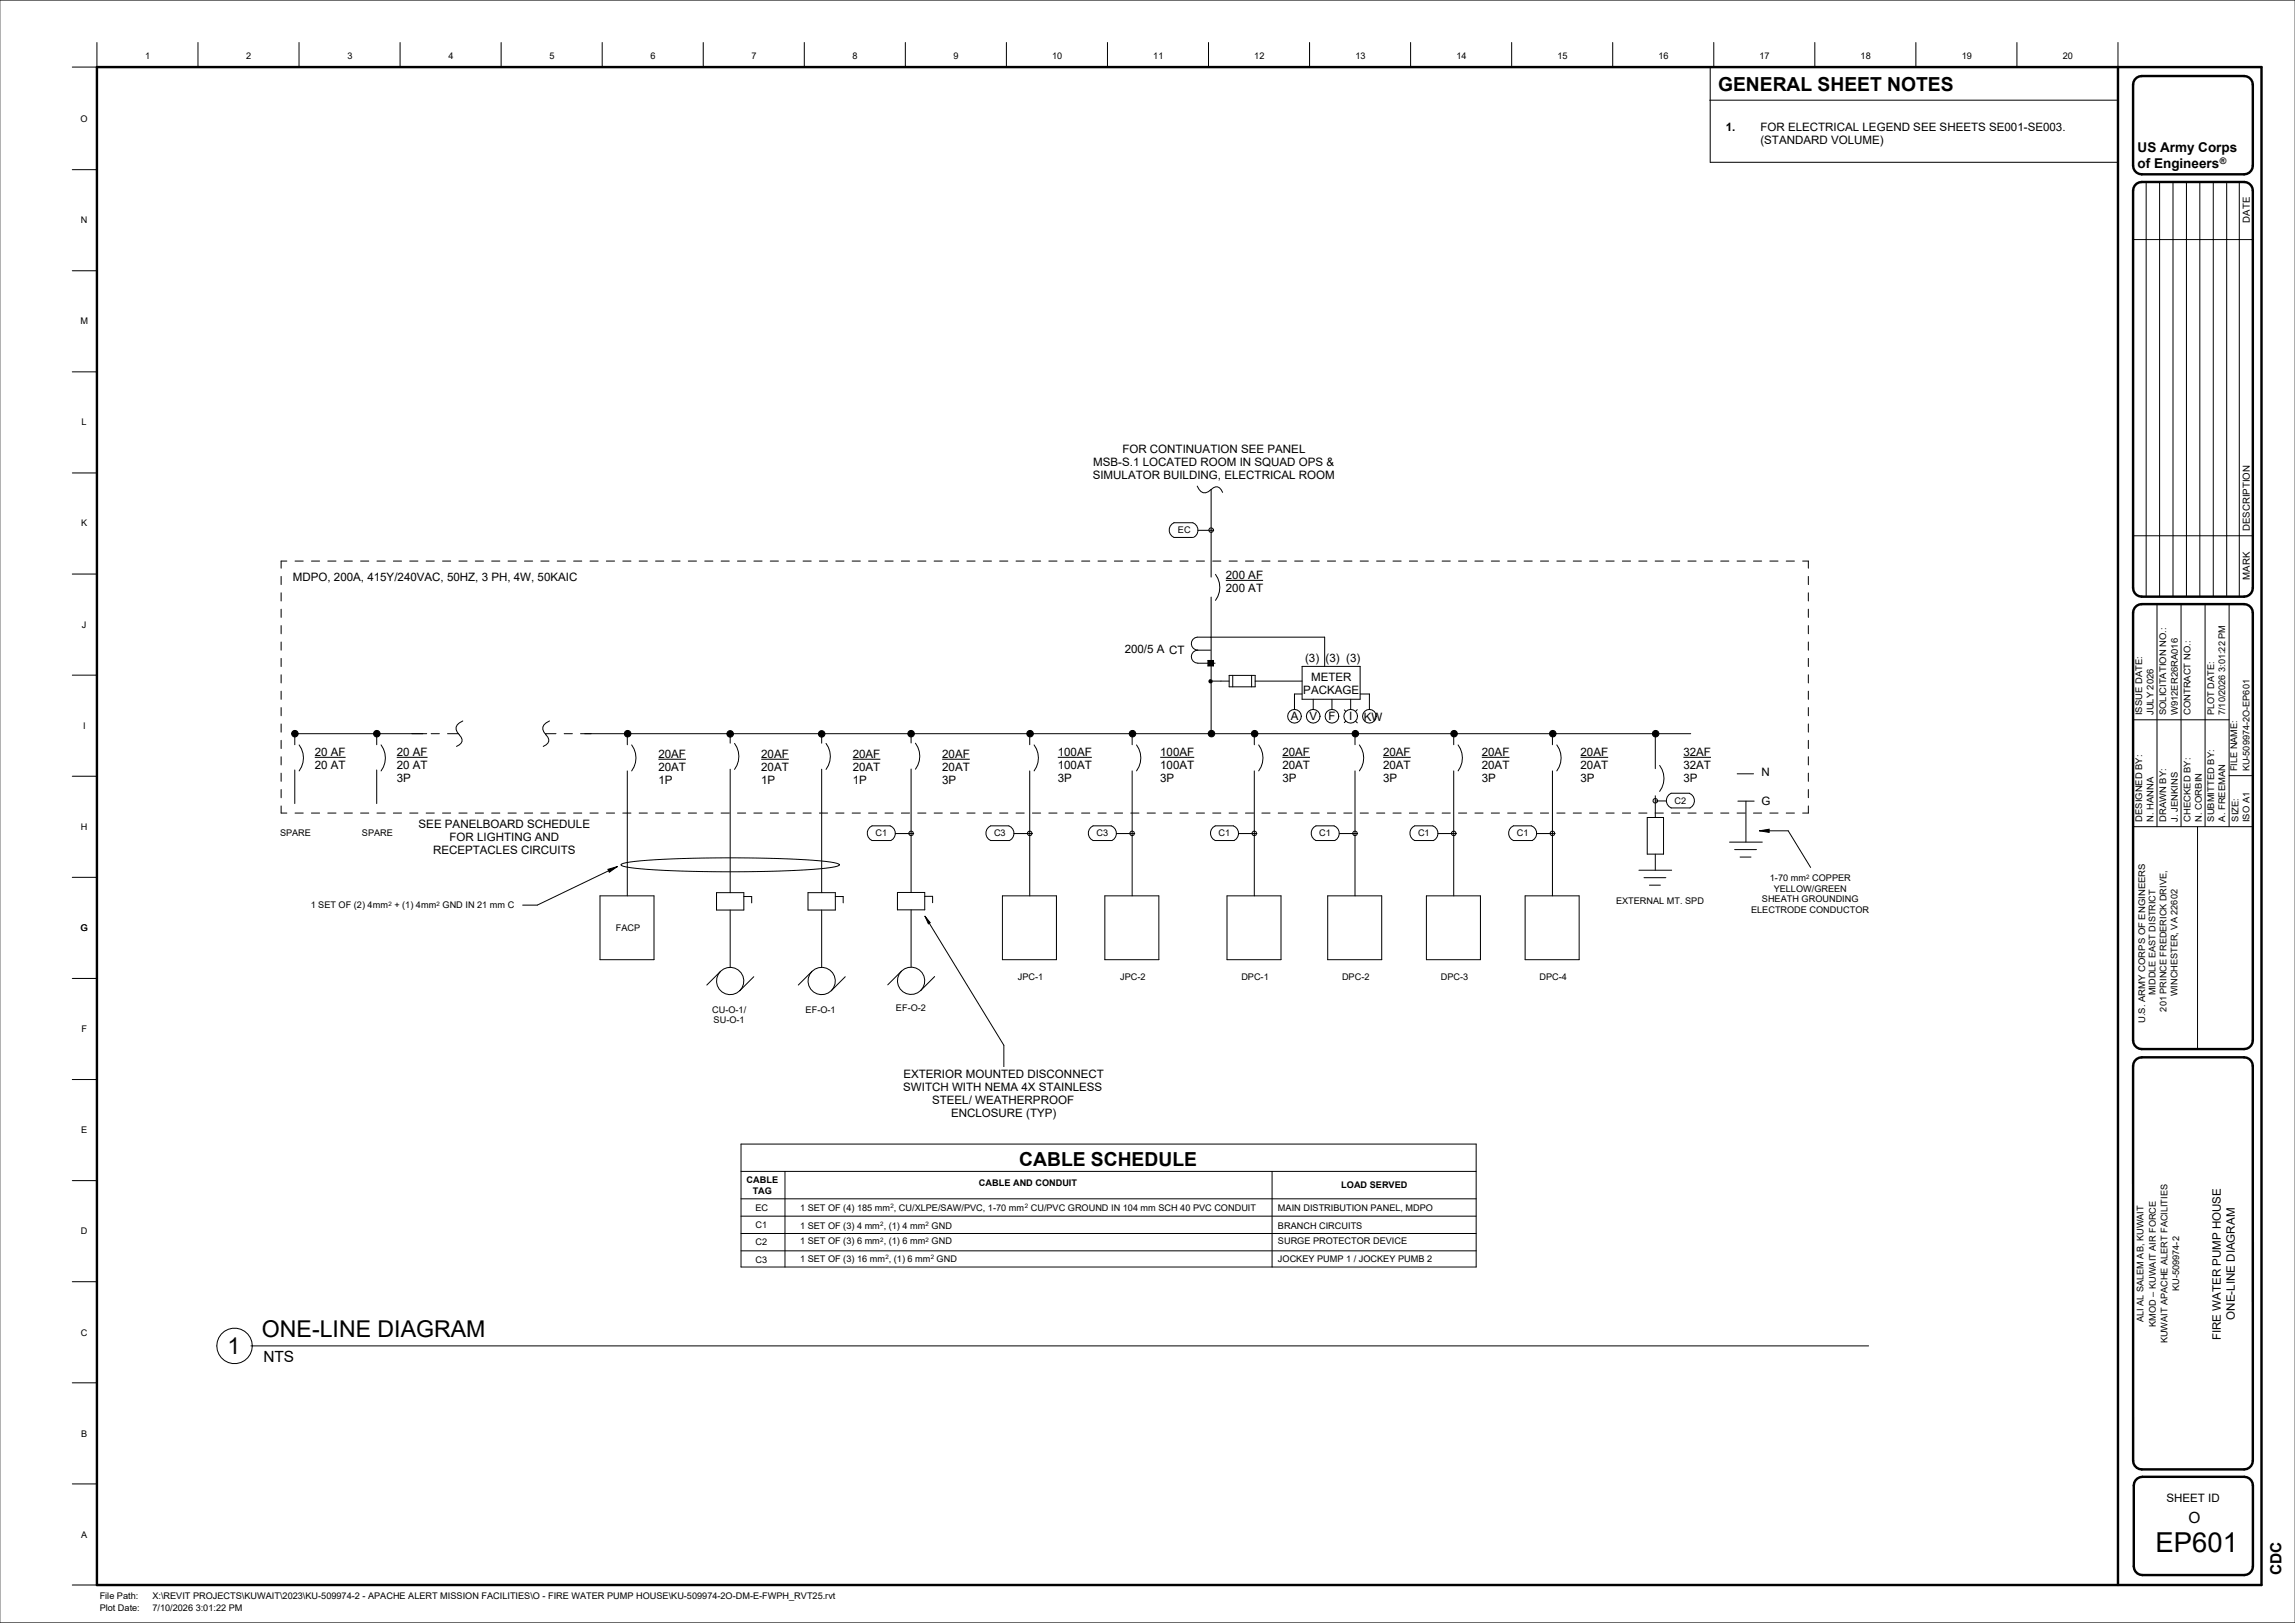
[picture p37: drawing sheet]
<svg xmlns="http://www.w3.org/2000/svg" width="841mm" height="594mm" viewBox="0 0 841 594" stroke-linecap="round" stroke-linejoin="round" font-family="sans-serif">
<defs><g id="words">
<text font-size="10.1" x="789.9" y="568.4">EP601</text>
<g font-size="8.5">
<text x="96" y="489.9">ONE-LINE DIAGRAM</text>
<text x="83.4" y="495.9">1</text>
</g>
<g font-size="7.1">
<text x="629.6" y="33.3">GENERAL SHEET NOTES</text>
<text x="373.5" y="427">CABLE SCHEDULE</text>
</g>
<g font-size="5.6">
<text x="96.5" y="499">NTS</text>
<text x="801.9" y="557.9">O</text>
<text x="836.1" y="577.1" transform="rotate(-90 836.1 577.1)">CDC</text>
</g>
<g font-size="4.9">
<text x="783.3" y="55.6">US Army Corps</text>
<text x="783.3" y="61.4">of Engineers</text>
</g>
<g font-size="4.2">
<text x="632.4" y="47.9">1.</text>
<text x="645.1" y="47.9">FOR ELECTRICAL LEGEND SEE SHEETS SE001-SE003.</text>
<text x="645.1" y="52.7">(STANDARD VOLUME)</text>
<text x="411.3" y="165.9">FOR CONTINUATION SEE PANEL</text>
<text x="400.6" y="170.6">MSB-S.1 LOCATED ROOM IN SQUAD OPS &amp;</text>
<text x="400.4" y="175.4">SIMULATOR BUILDING, ELECTRICAL ROOM</text>
<text x="107.3" y="212.6">MDPO, 200A, 415Y/240VAC, 50HZ, 3 PH, 4W, 50KAIC</text>
<text x="449.2" y="212.1">200 AF</text>
<text x="449.2" y="216.9">200 AT</text>
<text x="412.1" y="239.2">200/5 A CT</text>
<text x="478.2" y="242.6">(3) (3) (3)</text>
<text x="480.4" y="249.3">METER</text>
<text x="477.6" y="254">PACKAGE</text>
<text x="473" y="263.8">A</text>
<text x="479.9" y="263.8">V</text>
<text x="486.8" y="263.8">F</text>
<text x="494.4" y="263.8">I</text>
<text x="499.7" y="264.3">KW</text>
<text x="115.3" y="277">20 AF</text>
<text x="115.3" y="281.7">20 AT</text>
<text x="145.4" y="277">20 AF</text>
<text x="145.4" y="281.7">20 AT</text>
<text x="241.3" y="277.6">20AF</text>
<text x="279" y="277.6">20AF</text>
<text x="312.5" y="277.6">20AF</text>
<text x="345.2" y="277.6">20AF</text>
<text x="387.6" y="277">100AF</text>
<text x="387.6" y="281.7">100AT</text>
<text x="425.2" y="277">100AF</text>
<text x="425.2" y="281.7">100AT</text>
<text x="469.9" y="277">20AF</text>
<text x="469.9" y="281.7">20AT</text>
<text x="506.8" y="277">20AF</text>
<text x="506.8" y="281.7">20AT</text>
<text x="543" y="277">20AF</text>
<text x="543" y="281.7">20AT</text>
<text x="579.2" y="277">20AF</text>
<text x="579.2" y="281.7">20AT</text>
<text x="616.9" y="277">32AF</text>
<text x="616.9" y="281.7">32AT</text>
<text x="145.4" y="286.5">3P</text>
<text x="241.3" y="282.4">20AT</text>
<text x="241.3" y="287.2">1P</text>
<text x="279" y="282.4">20AT</text>
<text x="279" y="287.2">1P</text>
<text x="312.5" y="282.4">20AT</text>
<text x="312.5" y="287.2">1P</text>
<text x="345.2" y="282.4">20AT</text>
<text x="345.2" y="287.2">3P</text>
<text x="387.6" y="286.5">3P</text>
<text x="425.2" y="286.5">3P</text>
<text x="469.9" y="286.5">3P</text>
<text x="506.8" y="286.5">3P</text>
<text x="543" y="286.5">3P</text>
<text x="579.2" y="286.5">3P</text>
<text x="616.9" y="286.5">3P</text>
<text x="645.5" y="284.1">N</text>
<text x="645.5" y="295">G</text>
<text x="153.4" y="303.2">SEE PANELBOARD SCHEDULE</text>
<text x="164.7" y="308">FOR LIGHTING AND</text>
<text x="158.7" y="312.7">RECEPTACLES CIRCUITS</text>
<text x="331" y="394.9">EXTERIOR MOUNTED DISCONNECT</text>
<text x="331" y="399.7">SWITCH WITH NEMA 4X STAINLESS</text>
<text x="341.6" y="404.5">STEEL/ WEATHERPROOF</text>
<text x="348.5" y="409.2">ENCLOSURE (TYP)</text>
<text x="818.9" y="483.4" transform="rotate(-90 818.9 483.4)">ONE-LINE DIAGRAM</text>
<text x="813.8" y="491" transform="rotate(-90 813.8 491)">FIRE WATER PUMP HOUSE</text>
<text x="793.9" y="550.1">SHEET ID</text>
</g>
<g font-size="3.5">
<text x="824.4" y="81.5" transform="rotate(-90 824.4 81.5)">DATE</text>
<text x="824.4" y="194.6" transform="rotate(-90 824.4 194.6)">DESCRIPTION</text>
<text x="824.4" y="212.4" transform="rotate(-90 824.4 212.4)">MARK</text>
</g>
<g font-size="3.4">
<text x="53.2" y="21.6">1</text>
<text x="90.3" y="21.6">2</text>
<text x="127.3" y="21.6">3</text>
<text x="164.3" y="21.6">4</text>
<text x="201.3" y="21.6">5</text>
<text x="238.4" y="21.6">6</text>
<text x="275.4" y="21.6">7</text>
<text x="312.4" y="21.6">8</text>
<text x="349.5" y="21.6">9</text>
<text x="385.6" y="21.6">10</text>
<text x="422.6" y="21.6">11</text>
<text x="459.6" y="21.6">12</text>
<text x="496.7" y="21.6">13</text>
<text x="533.7" y="21.6">14</text>
<text x="570.7" y="21.6">15</text>
<text x="607.8" y="21.6">16</text>
<text x="644.8" y="21.6">17</text>
<text x="681.8" y="21.6">18</text>
<text x="718.9" y="21.6">19</text>
<text x="755.9" y="21.6">20</text>
<text x="29.5" y="44.7">O</text>
<text x="29.7" y="81.7">N</text>
<text x="29.5" y="118.8">M</text>
<text x="29.9" y="155.8">L</text>
<text x="29.7" y="192.8">K</text>
<text x="431.7" y="195.3">EC</text>
<text x="30" y="229.9">J</text>
<text x="785" y="262" transform="rotate(-90 785 262)">ISSUE DATE:</text>
<text x="789.1" y="262" transform="rotate(-90 789.1 262)">JULY 2026</text>
<text x="793.8" y="262" transform="rotate(-90 793.8 262)">SOLICITATION NO.:</text>
<text x="798.1" y="262" transform="rotate(-90 798.1 262)">W912ER26RA016</text>
<text x="802.7" y="262" transform="rotate(-90 802.7 262)">CONTRACT NO.:</text>
<text x="811.3" y="262" transform="rotate(-90 811.3 262)">PLOT DATE:</text>
<text x="815.5" y="262" transform="rotate(-90 815.5 262)">7/10/2026 3:01:22 PM</text>
<text x="30.4" y="266.9">I</text>
<text x="819.8" y="282.5" transform="rotate(-90 819.8 282.5)">FILE NAME:</text>
<text x="824.3" y="282.5" transform="rotate(-90 824.3 282.5)">KU-509974-2O-EP601</text>
<text x="613.6" y="294.4">C2</text>
<text x="29.7" y="303.9">H</text>
<text x="785" y="301" transform="rotate(-90 785 301)">DESIGNED BY:</text>
<text x="789.1" y="301" transform="rotate(-90 789.1 301)">N. HANNA</text>
<text x="793.8" y="301" transform="rotate(-90 793.8 301)">DRAWN BY:</text>
<text x="798.1" y="301" transform="rotate(-90 798.1 301)">J. JENKINS</text>
<text x="802.7" y="301" transform="rotate(-90 802.7 301)">CHECKED BY:</text>
<text x="806.9" y="301" transform="rotate(-90 806.9 301)">N. CORBIN</text>
<text x="811.3" y="301" transform="rotate(-90 811.3 301)">SUBMITTED BY:</text>
<text x="815.5" y="301" transform="rotate(-90 815.5 301)">A. FREEMAN</text>
<text x="820.2" y="301" transform="rotate(-90 820.2 301)">SIZE:</text>
<text x="824.3" y="301.2" transform="rotate(-90 824.3 301.2)">ISO A1</text>
<text x="102.6" y="306.3">SPARE</text>
<text x="132.6" y="306.3">SPARE</text>
<text x="320.8" y="306.4">C1</text>
<text x="364.3" y="306.4">C3</text>
<text x="401.8" y="306.4">C3</text>
<text x="446.6" y="306.4">C1</text>
<text x="483.5" y="306.4">C1</text>
<text x="519.6" y="306.4">C1</text>
<text x="555.8" y="306.4">C1</text>
<text x="648.6" y="322.9">1-70 mm</text>
<text x="664.1" y="322.9">COPPER</text>
<text x="650" y="326.7">YELLOW/GREEN</text>
<text x="113.8" y="332.7">1 SET OF (2) 4mm</text>
<text x="144.5" y="332.7">+ (1) 4mm</text>
<text x="162.2" y="332.7">GND IN 21 mm C</text>
<text x="592.2" y="331.3">EXTERNAL MT. SPD</text>
<text x="641.7" y="334.4">ELECTRODE CONDUCTOR</text>
<text x="645.7" y="330.5">SHEATH GROUNDING</text>
<text x="29.5" y="341">G</text>
<text x="225.7" y="340.9">FACP</text>
<text x="373" y="358.9">JPC-1</text>
<text x="410.5" y="358.9">JPC-2</text>
<text x="454.9" y="358.9">DPC-1</text>
<text x="491.8" y="358.9">DPC-2</text>
<text x="528" y="358.9">DPC-3</text>
<text x="564.1" y="358.9">DPC-4</text>
<text x="789.9" y="364.5" transform="rotate(-90 789.9 364.5)">MIDDLE EAST DISTRICT</text>
<text x="798" y="364.9" transform="rotate(-90 798 364.9)">WINCHESTER, VA 22602</text>
<text x="261" y="371">CU-O-1/</text>
<text x="295.2" y="371">EF-O-1</text>
<text x="328.3" y="370.3">EF-O-2</text>
<text x="793.9" y="370.5" transform="rotate(-90 793.9 370.5)">201 PRINCE FREDERICK DRIVE,</text>
<text x="29.8" y="378">F</text>
<text x="261.5" y="374.8">SU-O-1</text>
<text x="786.1" y="374.8" transform="rotate(-90 786.1 374.8)">U.S. ARMY CORPS OF ENGINEERS</text>
<text x="29.7" y="415.1">E</text>
<text x="273.6" y="433.3">CABLE</text>
<text x="275.8" y="437.3">TAG</text>
<text x="358.7" y="434.5">CABLE AND CONDUIT</text>
<text x="491.5" y="435.3">LOAD SERVED</text>
<text x="276.9" y="443.5">EC</text>
<text x="293.2" y="443.5">1 SET OF (4) 185 mm</text>
<text x="327.5" y="443.5">, CU/XLPE/SAW/PVC, 1-70 mm</text>
<text x="377.7" y="443.5">CU/PVC GROUND IN 104 mm SCH 40 PVC CONDUIT</text>
<text x="468.3" y="443.5">MAIN DISTRIBUTION PANEL, MDPO</text>
<text x="276.9" y="449.8">C1</text>
<text x="29.6" y="452.1">D</text>
<text x="293.2" y="455.8">1 SET OF (3) 6 mm</text>
<text x="293.2" y="450.2">1 SET OF (3) 4 mm</text>
<text x="323.8" y="455.8">, (1) 6 mm</text>
<text x="323.8" y="450.2">, (1) 4 mm</text>
<text x="341.4" y="455.8">GND</text>
<text x="341.4" y="450.2">GND</text>
<text x="468.3" y="450.2">BRANCH CIRCUITS</text>
<text x="468.3" y="455.8">SURGE PROTECTOR DEVICE</text>
<text x="276.9" y="456.2">C2</text>
<text x="276.9" y="462.5">C3</text>
<text x="293.2" y="462.2">1 SET OF (3) 16 mm</text>
<text x="325.7" y="462.2">, (1) 6 mm</text>
<text x="343.2" y="462.2">GND</text>
<text x="468.3" y="462.2">JOCKEY PUMP 1 / JOCKEY PUMB 2</text>
<text x="798.5" y="472.8" transform="rotate(-90 798.5 472.8)">KU-509974-2</text>
<text x="785.5" y="484.3" transform="rotate(-90 785.5 484.3)">ALI AL SALEM AB, KUWAIT</text>
<text x="29.7" y="489.3">C</text>
<text x="789.9" y="486" transform="rotate(-90 789.9 486)">KMOD – KUWAIT AIR FORCE</text>
<text x="794.2" y="492.1" transform="rotate(-90 794.2 492.1)">KUWAIT APACHE ALERT FACILITIES</text>
<text x="29.7" y="526.2">B</text>
<text x="29.7" y="563.2">A</text>
<text x="36.5" y="585.9">File Path:</text>
<text x="55.9" y="585.9">X:\REVIT PROJECTS\KUWAIT\2023\KU-509974-2 - APACHE ALERT MISSION FACILITIES\O - FIRE WATER PUMP HOUSE\KU-509974-2O-DM-E-FWPH_RVT25.rvt</text>
<text x="36.5" y="590">Plot Date:</text>
<text x="55.9" y="590">7/10/2026 3:01:22 PM</text>
</g>
<text font-size="3.3" x="813.5" y="59.9">®</text>
<g font-size="2.2">
<text x="661.9" y="321.8">2</text>
<text x="142.3" y="331.7">2</text>
<text x="160" y="331.7">2</text>
<text x="326.3" y="442.5">2</text>
<text x="375.5" y="442.5">2</text>
<text x="322.6" y="449.2">2</text>
<text x="339.2" y="449.2">2</text>
<text x="322.6" y="454.8">2</text>
<text x="339.2" y="454.8">2</text>
<text x="324.4" y="461.2">2</text>
<text x="341" y="461.2">2</text>
</g>
</g></defs>
<g fill="#000">
<path d="M442.6 241.9h2v2h-2z"/>
<circle cx="443.6" cy="249.6" r=".8"/>
<circle cx="108.1" cy="268.7" r="1.19"/>
<circle cx="138.1" cy="268.7" r="1.19"/>
<circle cx="230" cy="268.7" r="1.19"/>
<circle cx="267.6" cy="268.8" r="1.19"/>
<circle cx="301.1" cy="268.8" r="1.19"/>
<circle cx="333.9" cy="268.7" r="1.19"/>
<circle cx="377.5" cy="268.7" r="1.19"/>
<circle cx="415" cy="268.7" r="1.19"/>
<circle cx="443.9" cy="268.7" r="1.19"/>
<circle cx="459.8" cy="268.7" r="1.19"/>
<circle cx="496.7" cy="268.7" r="1.19"/>
<circle cx="532.8" cy="268.7" r="1.19"/>
<circle cx="569" cy="268.7" r="1.19"/>
<circle cx="606.7" cy="268.7" r="1.19"/>
</g>
<g fill="none" stroke="#000" stroke-width=".37">
<path d="M626.7 24.4v35h149.4M438.7 178a2.8 2.8 0 0 0 4.1 2.1l1-.8M443.8 179.3a2.31 2.31 0 0 1 2.5-.9 2.31 2.31 0 0 1 1.7 2M443.8 179.3v32.1M437.1 196.9h-6.9a2.94 2.94 0 0 1-1.8-2.7 2.94 2.94 0 0 1 1.8-2.7h6.9a2.94 2.94 0 0 1 1.9 2.6 2.94 2.94 0 0 1-1.6 2.8M439 194.2h5.8M103 211.1v3M103 217.1v3M105.1 205.5h-2.1v2.6M108.1 205.5h3M114.1 205.5h3M120.1 205.5h3"/>
<path d="M126.1 205.5h3M132.1 205.5h3M138.1 205.5h3M144.1 205.5h3M150.1 205.5h3.1M156.2 205.5h3M162.2 205.5h3M168.2 205.5h3M174.2 205.5h3M180.2 205.5h3M186.2 205.5h3M192.2 205.5h3"/>
<path d="M198.2 205.5h3M204.2 205.5h3M210.2 205.5h3M216.2 205.5h3M222.2 205.5h3M228.2 205.5h3M234.2 205.5h3M240.2 205.5h3M246.2 205.5h3M252.2 205.5h3M258.2 205.5h3M264.2 205.5h3"/>
<path d="M270.2 205.5h3M276.3 205.5h3M282.3 205.5h3M288.3 205.5h3M294.3 205.5h3M300.3 205.5h3M306.3 205.5h3M312.3 205.5h3M318.3 205.5h3M324.3 205.5h3M330.3 205.5h3M336.3 205.5h3"/>
<path d="M342.3 205.5h3M348.3 205.5h3M354.3 205.5h3M360.3 205.5h3M366.3 205.5h3M372.3 205.5h3M378.3 205.5h3M384.3 205.5h3M390.3 205.5h3M396.3 205.5h3.1M402.4 205.5h3M408.4 205.5h3"/>
<path d="M414.4 205.5h3M420.4 205.5h3M426.4 205.5h3M432.4 205.5h3M438.4 205.5h3M443.8 218.7v23.2M444.4 205.5h3M445.4 210.4a7.9 7.9 0 0 1 0 9.5M450.4 205.5h3M456.4 205.5h3M462.4 205.5h3M468.4 205.5h3"/>
<path d="M474.4 205.5h3M480.4 205.5h3M486.4 205.5h3M492.4 205.5h3M498.4 205.5h3M504.4 205.5h3M510.4 205.5h3M516.4 205.5h3.1M522.5 205.5h3M528.5 205.5h3M534.5 205.5h3M540.5 205.5h3"/>
<path d="M546.5 205.5h3M552.5 205.5h3M558.5 205.5h3M564.5 205.5h3M570.5 205.5h3M576.5 205.5h3M582.5 205.5h3M588.5 205.5h3M594.5 205.5h3M600.5 205.5h3M606.5 205.5h3M612.5 205.5h3"/>
<path d="M618.5 205.5h3M624.5 205.5h3M630.5 205.5h3M636.5 205.5h3M642.6 205.5h3M648.6 205.5h3M654.6 205.5h3M660.6 205.5h2.1v2.6M662.7 211.1v3M662.7 217.1v3M103 223.1v3M103 229.1v3.1"/>
<path d="M103 235.2v3M438.9 238.1a2.38 2.38 0 0 1-2.3-2.2 2.38 2.38 0 0 1 2.1-2.5h46.7v10.7M443.6 238.2h-4.7a2.38 2.38 0 0 0-2.3 2.3 2.38 2.38 0 0 0 2.3 2.4h3.7M662.7 223.1v3M662.7 229.1v3.1M662.7 235.2v3M103 241.2v3M103 247.2v3M103 253.2v3M103 259.2v3M442.6 241.9h2v2h-2zM443.8 243.9v4.9"/>
<path d="M443.8 250.3v17.2M444.4 249.5h6M444.6 242.9h.7M450.4 247.4h9.5v4.2h-9.5zM451.7 247.4v4.2M458.6 247.4v4.2M459.9 249.5h17.2M477.1 244.1h21.3v12h-21.3zM477.1 254.2h-2.7v5.7M481.2 256.1v3.8M488.1 256.1v3.8M495 256.1v3.8"/>
<path d="M497.4 259.9l-.7 .7M498.4 254.2h3.4v5.7M662.7 241.2v3M662.7 247.2v3M662.7 253.2v3M662.7 259.2v3M103 265.2v3M103 271.2v3M103 277.2v3M108 268.7v4.1M109.3 268.7h47.1M109.6 272.9a7.9 7.9 0 0 1 0 9.5"/>
<path d="M138 268.7v4.1M139.6 272.9a7.9 7.9 0 0 1 0 9.5M158 268.7h3M164 268.7h4.1M169.6 264.1a2.8 2.8 0 0 0-2.1 4.1 4.4 4.4 0 0 1 1.8 3.4l-1 1.3-1 .5M199.8 268.7h3.9M201.4 264.1a2.8 2.8 0 0 0-2.1 4.1 4.4 4.4 0 0 1 1.8 3.4l-1 1.3-1 .5M206.7 268.7h3M212.7 268.7h230M229.9 268.7v4.1M231.5 272.9a7.9 7.9 0 0 1 0 9.5M267.6 268.8v3.4"/>
<path d="M269.2 272.3a7.9 7.9 0 0 1 0 9.5M301.1 268.8v3.4M302.7 272.3a7.9 7.9 0 0 1 0 9.5M333.9 268.7v3.5M335.5 272.2a7.9 7.9 0 0 1 0 9.6M377.3 268.7v4.1M378.9 272.9a7.9 7.9 0 0 1 0 9.5M414.9 268.7v4.1M416.5 272.9a7.9 7.9 0 0 1 0 9.5M445.1 268.7h122.7M459.6 268.7v4.1M461.2 272.9a7.9 7.9 0 0 1 0 9.5"/>
<path d="M492.6 260l.6 .6M493.2 264.1l-.6 .6M496.5 268.7v4.1M496.7 264.1l.7 .7M498.1 272.9a7.9 7.9 0 0 1 0 9.5M532.7 268.7v4.1M534.3 272.9a7.9 7.9 0 0 1 0 9.5M567.8 268.7a1.19 1.19 0 0 0 1.2 1.2 1.19 1.19 0 0 0 1.2-1.2M567.8 268.7a1.19 1.19 0 0 1 1.2-1.1 1.19 1.19 0 0 1 1.2 1.1M568.9 268.7v4.1M570.2 268.7h35.3M570.5 272.9a7.9 7.9 0 0 1 0 9.5"/>
<path d="M605.5 268.7a1.19 1.19 0 0 0 1.2 1.2 1.19 1.19 0 0 0 1.2-1.2M605.5 268.7a1.19 1.19 0 0 1 1.2-1.1 1.19 1.19 0 0 1 1.2 1.1M606.6 268.7v12.9M607.9 268.7h11.7M662.7 265.2v3M662.7 271.2v3M662.7 277.2v3M103 283.2v3M103 289.2v3M103 295.2v2.6h2.1M108 282v12.3M108.1 297.8h3"/>
<path d="M114.1 297.8h3M120.1 297.8h3M126.1 297.8h3M132.1 297.8h3M138 282v12.3M138.1 297.8h3M144.1 297.8h3M150.1 297.8h3.1M156.2 297.8h3M162.2 297.8h3M168.2 297.8h3M174.2 297.8h3"/>
<path d="M180.2 297.8h3M186.2 297.8h3M192.2 297.8h3M198.2 297.8h3M204.2 297.8h3M210.2 297.8h3M216.2 297.8h3M222.2 297.8h3M228.2 297.8h3M229.9 282.4v45.7M234.2 297.8h3M240.2 297.8h3"/>
<path d="M246.2 297.8h3M252.2 297.8h3M258.2 297.8h3M264.2 297.8h3M267.6 281.8v45.2M270.2 297.8h3M276.3 297.8h3M282.3 297.8h3M288.3 297.8h3M294.3 297.8h3M300.3 297.8h3M301.1 281.8v45.2"/>
<path d="M306.3 297.8h3M312.3 297.8h3M318.3 297.8h3M324.3 297.8h3M330.3 297.8h3M333.9 281.7v45.2M336.3 297.8h3M342.3 297.8h3M348.3 297.8h3M354.3 297.8h3M360.3 297.8h3M366.3 297.8h3"/>
<path d="M372.3 297.8h3M377.3 282.4v45.7M378.3 297.8h3M384.3 297.8h3M390.3 297.8h3M396.3 297.8h3.1M402.4 297.8h3M408.4 297.8h3M414.4 297.8h3M414.9 282.4v45.7M420.4 297.8h3M426.4 297.8h3"/>
<path d="M432.4 297.8h3M438.4 297.8h3M444.4 297.8h3M450.4 297.8h3M456.4 297.8h3M459.6 282.4v45.7M462.4 297.8h3M468.4 297.8h3M474.4 297.8h3M480.4 297.8h3M486.4 297.8h3M492.4 297.8h3"/>
<path d="M496.5 282.4v45.7M498.4 297.8h3M504.4 297.8h3M510.4 297.8h3M516.4 297.8h3.1M522.5 297.8h3M528.5 297.8h3M532.7 282.4v45.7M534.5 297.8h3M540.5 297.8h3M546.5 297.8h3M552.5 297.8h3"/>
<path d="M558.5 297.8h3M564.5 297.8h3M568.9 282.4v45.7M570.5 297.8h3M576.5 297.8h3M582.5 297.8h3M588.5 297.8h3M594.5 297.8h3M600.5 297.8h3M603.6 299.4h6v13.5h-6zM606.5 297.8h3M606.6 291.5v7.9"/>
<path d="M606.6 293.4h4M608.2 280.4a7.9 7.9 0 0 1 0 9.5M611.6 291.1l.8-.5h6.6a2.94 2.94 0 0 1 1.9 2.6 2.94 2.94 0 0 1-1.6 2.7h-6.9a2.94 2.94 0 0 1-.8-4.8zM612.5 297.8h3M618.5 297.8h3M624.5 297.8h3M630.5 297.8h3M636.5 297.8h3M636.6 283.4h6M636.8 293.4h6M639.8 293.4v15.1M642.6 297.8h3"/>
<path d="M648.6 297.8h3M654.6 297.8h3M662.7 295.2v2.6h-2.1M662.7 283.2v3M662.7 289.2v3M227.7 316.5a61.1 61.1 0 0 1 15.4-1.7 452 452 0 0 1 61.3 1 4.8 4.8 0 0 1 3.2 1 4.8 4.8 0 0 1-3.2 1 437.6 437.6 0 0 1-73.6 0 4.8 4.8 0 0 1-3.3-1zM318.7 303l.9-.5h6.6a2.94 2.94 0 0 1 1.9 2.6 2.94 2.94 0 0 1-1.6 2.8h-6.9a2.94 2.94 0 0 1-.9-4.9zM328.1 305.3h6.7M362.2 303l.8-.5h6.7a2.94 2.94 0 0 1 1.9 2.6 2.94 2.94 0 0 1-1.7 2.8h-6.9a2.94 2.94 0 0 1-.8-4.9zM371.6 305.3h6.7M399.8 303l.8-.5h6.6a2.94 2.94 0 0 1 1.9 2.6 2.94 2.94 0 0 1-1.6 2.8h-6.9a2.94 2.94 0 0 1-.8-4.9zM409.1 305.3h6.7"/>
<path d="M444.5 303l.8-.5h6.7a2.94 2.94 0 0 1 1.9 2.6 2.94 2.94 0 0 1-1.7 2.8h-6.9a2.94 2.94 0 0 1-.8-4.9zM453.9 305.3h6.7M481.4 303l.8-.5h6.7a2.94 2.94 0 0 1 1.9 2.6 2.94 2.94 0 0 1-1.7 2.8h-6.9a2.94 2.94 0 0 1-.8-4.9zM490.8 305.3h6.7M517.6 303l.8-.5h6.6a2.94 2.94 0 0 1 1.9 2.6 2.94 2.94 0 0 1-1.6 2.8h-6.9a2.94 2.94 0 0 1-.8-4.9zM526.9 305.3h6.8M553.8 303l.8-.5h6.6a2.94 2.94 0 0 1 1.9 2.6 2.94 2.94 0 0 1-1.6 2.8h-6.9a2.94 2.94 0 0 1-.8-4.9zM563.1 305.3h6.7M600.6 318.8h12M606.6 312.9v5.9M633.8 308.5h12M635.6 311.2h8.1"/>
<path d="M637.6 313.9h4M219.9 328.1h19.8v23.4h-19.8zM262.6 327h10v6.3h-10zM267.6 333.3v21M272.6 328.4h2.9v2.3M296.1 327h10v6.3h-10zM301.1 333.3v21M306.1 328.4h2.9v2.3M328.9 326.9h10v6.4h-10zM333.9 333.3v21M338.9 328.3h2.8v2.4M367.3 328.1h19.8v23.4h-19.8z"/>
<path d="M404.9 328.1h19.8v23.4h-19.8zM449.6 328.1h19.8v23.4h-19.8zM486.5 328.1h19.8v23.4h-19.8zM522.7 328.1h19.8v23.4h-19.8zM558.9 328.1h19.8v23.4h-19.8zM602.4 321.5h8M604.4 324.2h4M264 355.8l-5 5M276.2 357.8l-5.1 5.1M297.6 355.8l-5.1 5M309.7 357.8l-5.1 5.1M330.3 355.7l-5 5"/>
<path d="M342.5 357.7l-5.1 5.1M271.5 419.1h269.4v45h-269.4zM271.5 429.1h269.4M271.5 439.1h269.4M287.6 429.1v35M466.2 429.1v35M271.5 445.5h269.4M271.5 451.8h269.4M271.5 458.2h269.4"/>
<circle cx="443.8" cy="194.2" r=".85"/>
<circle cx="108.1" cy="268.7" r="1.19"/>
<circle cx="138.1" cy="268.7" r="1.19"/>
<circle cx="230" cy="268.7" r="1.19"/>
<circle cx="267.6" cy="268.8" r="1.19"/>
<circle cx="301.1" cy="268.8" r="1.19"/>
<circle cx="333.9" cy="268.7" r="1.19"/>
<circle cx="377.5" cy="268.7" r="1.19"/>
<circle cx="415" cy="268.7" r="1.19"/>
<circle cx="443.9" cy="268.7" r="1.19"/>
<circle cx="459.8" cy="268.7" r="1.19"/>
<circle cx="474.4" cy="262.4" r="2.5"/>
<circle cx="481.2" cy="262.4" r="2.5"/>
<circle cx="488.1" cy="262.4" r="2.5"/>
<circle cx="495" cy="262.4" r="2.5"/>
<circle cx="496.7" cy="268.7" r="1.19"/>
<circle cx="501.8" cy="262.4" r="2.5"/>
<circle cx="532.8" cy="268.7" r="1.19"/>
<circle cx="606.6" cy="293.3" r=".85"/>
<circle cx="333.9" cy="305.3" r=".85"/>
<circle cx="377.3" cy="305.3" r=".85"/>
<circle cx="414.9" cy="305.3" r=".85"/>
<circle cx="459.6" cy="305.3" r=".85"/>
<circle cx="496.5" cy="305.3" r=".85"/>
<circle cx="532.7" cy="305.3" r=".85"/>
<circle cx="568.9" cy="305.3" r=".85"/>
<circle cx="267.6" cy="359.3" r="5"/>
<circle cx="301.1" cy="359.3" r="5"/>
<circle cx="333.9" cy="359.3" r="5"/>
</g>
<g fill="#fff">
<path d="M328.3 367.2h11.1v3.8h-11.1z"/>
<path d="M295.2 367.9h11.1v3.8h-11.1z"/>
<path d="M261 367.9h13.5v3.8h-13.5z"/>
<path d="M261.5 371.7h11.5v3.9h-11.5z"/>
</g>
<path d="M145.4 277.4h11.3" fill="none" stroke="#000" stroke-width=".37"/>
<g fill="#fff">
<path d="M225.7 337.8h9v3.8h-9z"/>
<path d="M320.8 303.2h4.3v3.9h-4.3z"/>
<path d="M373 355.8h9.4v3.8h-9.4z"/>
<path d="M410.5 355.8h9.4v3.8h-9.4z"/>
<path d="M364.3 303.2h4.3v3.9h-4.3z"/>
<path d="M401.8 303.2h4.3v3.9h-4.3z"/>
</g>
<path d="M387.6 277.4h12.5" fill="none" stroke="#000" stroke-width=".37"/>
<g fill="#fff">
<path d="M454.9 355.8h10.1v3.8h-10.1z"/>
<path d="M491.8 355.8h10.1v3.8h-10.1z"/>
<path d="M446.6 303.2h4.3v3.9h-4.3z"/>
<path d="M483.5 303.2h4.3v3.9h-4.3z"/>
</g>
<path d="M469.9 277.4h10.2M506.8 277.4h10.2" fill="none" stroke="#000" stroke-width=".37"/>
<g fill="#fff">
<path d="M528 355.8h10.1v3.8h-10.1z"/>
<path d="M519.6 303.2h4.3v3.9h-4.3z"/>
</g>
<path d="M543 277.4h10.1" fill="none" stroke="#000" stroke-width=".37"/>
<g fill="#fff">
<path d="M411.3 162h67.4v4.8h-67.4z"/>
<path d="M400.6 166.8h89.9v4.8h-89.9z"/>
<path d="M400.4 171.6h89.1v4.7h-89.1z"/>
</g>
<path d="M449.2 212.6h13.7" fill="none" stroke="#000" stroke-width=".37"/>
<g fill="#fff">
<path d="M431.7 192.2h4.7v3.9h-4.7z"/>
<path d="M132.6 303.2h11.5v3.8h-11.5z"/>
<path d="M153.4 299.4h64.3v4.7h-64.3z"/>
<path d="M164.7 304.1h41.6v4.8h-41.6z"/>
<path d="M158.7 308.9h52.5v4.8h-52.5z"/>
<path d="M107.3 208.8h105.2v4.8h-105.2z"/>
</g>
<path d="M222.8 318.4l3.4-1-2.9 2.1zM226.2 317.4l-29.3 14.1h-5.4" fill="none" stroke="#000" stroke-width=".37"/>
<path d="M222.8 318.4l3.4-1-2.9 2.1z" fill="#000"/>
<g fill="#fff">
<path d="M113.8 329.6h28.5v3.9h-28.5z"/>
<path d="M142.3 329.6h1.3v3.9h-1.3z"/>
<path d="M143.6 329.6h16.4v3.9h-16.4z"/>
<path d="M160 329.6h1.2v3.9h-1.2z"/>
<path d="M161.2 329.6h28.3v3.9h-28.3z"/>
</g>
<path d="M339 335.6l1.9 2.4-.7 .4z" fill="#000"/>
<path d="M339 335.6l1.9 2.4-.7 .4zM339 335.6l28.9 47.3v8.1" fill="none" stroke="#000" stroke-width=".37"/>
<g fill="#fff">
<path d="M331 391.1h74.8v4.8h-74.8z"/>
<path d="M331 395.9h74.9v4.7h-74.9z"/>
<path d="M341.6 400.6h53.7v4.8h-53.7z"/>
<path d="M348.5 405.4h38.7v4.8h-38.7z"/>
</g>
<path d="M616.9 277.4h10.1" fill="none" stroke="#000" stroke-width=".37"/>
<path d="M592.2 328.2h32.4v3.8h-32.4z" fill="#fff"/>
<path d="M644.8 304.3l3.5-.6v1.2z" fill="#000"/>
<path d="M644.8 304.3l3.5-.6v1.2zM644.8 304.3h10.5l8.2 13.4" fill="none" stroke="#000" stroke-width=".37"/>
<g fill="#fff">
<path d="M648.6 319.7h13.3v3.9h-13.3z"/>
<path d="M661.9 319.7h1.2v3.9h-1.2z"/>
<path d="M663.1 319.7h15.3v3.9h-15.3z"/>
<path d="M650 323.6h27v3.8h-27z"/>
<path d="M645.7 327.4h35.6v3.9h-35.6z"/>
<path d="M641.7 331.3h43.6v3.8h-43.6z"/>
<path d="M273.6 430.1h11.8v4h-11.8z"/>
<path d="M275.8 434.1h7.1v4h-7.1z"/>
<path d="M358.7 431.4h37v3.9h-37z"/>
<path d="M491.5 432.1h24.3v4h-24.3z"/>
<path d="M468.3 440.4h57v3.8h-57z"/>
<path d="M276.9 440.4h4.7v3.8h-4.7z"/>
<path d="M293.2 440.4h33.1v3.8h-33.1z"/>
<path d="M326.3 440.4h1.2v3.8h-1.2z"/>
<path d="M327.5 440.4h48v3.8h-48z"/>
<path d="M375.5 440.4h1.3v3.8h-1.3z"/>
<path d="M376.8 440.4h83.9v3.8h-83.9z"/>
<path d="M468.3 447.1h32.9v3.9h-32.9z"/>
<path d="M293.2 452.7h29.4v3.9h-29.4z"/>
<path d="M322.6 452.7h1.2v3.9h-1.2z"/>
<path d="M323.8 452.7h15.4v3.9h-15.4z"/>
<path d="M339.2 452.7h1.3v3.9h-1.3z"/>
<path d="M340.5 452.7h10.3v3.9h-10.3z"/>
<path d="M293.2 447.1h29.4v3.9h-29.4z"/>
<path d="M322.6 447.1h1.2v3.9h-1.2z"/>
<path d="M323.8 447.1h15.4v3.9h-15.4z"/>
<path d="M339.2 447.1h1.3v3.9h-1.3z"/>
<path d="M340.5 447.1h8.4v3.9h-8.4z"/>
<path d="M276.9 446.7h4.3v3.9h-4.3z"/>
<path d="M276.9 453.1h4.3v3.8h-4.3z"/>
<path d="M613.6 291.3h4.3v3.8h-4.3z"/>
<path d="M564.1 355.8h10.2v3.8h-10.2z"/>
<path d="M555.8 303.2h4.3v3.9h-4.3z"/>
</g>
<path d="M115.3 277.4h11.4M241.3 278.1h10.1M279 278.1h10.1M312.5 278.1h10.1M345.2 278.1h10.2M579.2 277.4h10.1" fill="none" stroke="#000" stroke-width=".37"/>
<path d="M102.6 303.2h11.5v3.8h-11.5z" fill="#fff"/>
<path d="M425.2 277.4h12.4" fill="none" stroke="#000" stroke-width=".37"/>
<g fill="#fff">
<path d="M293.2 459.1h31.2v3.8h-31.2z"/>
<path d="M324.4 459.1h1.3v3.8h-1.3z"/>
<path d="M325.7 459.1h15.3v3.8h-15.3z"/>
<path d="M341 459.1h1.3v3.8h-1.3z"/>
<path d="M342.3 459.1h10.3v3.8h-10.3z"/>
<path d="M276.9 459.4h4.3v3.9h-4.3z"/>
<path d="M468.3 452.7h47.7v3.9h-47.7z"/>
<path d="M468.3 459.1h56.8v3.8h-56.8z"/>
</g>
<g fill="none" stroke="#000" stroke-width=".37">
<path d="M35.5 15.6v9h-9M72.5 15.6v9M109.6 15.6v9M146.6 15.6v9M183.6 15.6v9M220.7 15.6v9M257.7 15.6v9M294.7 15.6v9M331.8 15.6v9M368.8 15.6v9M405.8 15.6v9M442.9 15.6v9"/>
<path d="M479.9 15.6v9M516.9 15.6v9M553.9 15.6v9M591 15.6v9M628 15.6v9M665 15.6v9M702.1 15.6v9M739.1 15.6v9M776.1 15.6v9M626.5 24.7h149.1M626.5 36.7h149.1M26.5 62.1h9"/>
<path d="M786.5 66.7v151.8M791.4 66.7v151.8M796.3 66.7v151.8M801.2 66.7v151.8M806.1 66.7v151.8M811 66.7v151.8M816 66.7v151.8M820.6 66.7v151.8M26.5 99.2h9M781.7 87.8h43.8M26.5 136.2h9M26.5 173.2h9"/>
<path d="M781.7 196.2h43.8M26.5 210.3h9M790.4 221.3v81.5M799.2 221.3v81.5M808 221.3v81.5M816.8 221.3v81.5M26.5 247.3h9M781.7 263.7h35.1M26.5 284.3h9M816.8 284.1h8.7M781.7 302.8h43.8M805.3 302.8v81.5"/>
<path d="M26.5 321.4h9M26.5 358.4h9M26.5 395.4h9M26.5 432.5h9M26.5 469.5h9M92 493h592.7M26.5 506.5h9M26.5 543.5h9M26.5 580.6h9"/>
<circle cx="85.9" cy="493" r="6.5"/>
</g>
<path d="M35.5 24.6h793.2v556h-793.2zM776.1 24.6v556M782.3 29.2l.7-.7 1.8-.6h37.6a3.2 3.2 0 0 1 3.1 3.1v29.7a3.2 3.2 0 0 1-3.1 3.2h-37.6a3.2 3.2 0 0 1-3.1-3.2v-29.7zM782.3 68l.7-.7 1.8-.6h37.6a3.2 3.2 0 0 1 3.1 3.1v145.6a3.2 3.2 0 0 1-3.1 3.1h-37.6a3.2 3.2 0 0 1-3.1-3.1v-145.6zM782.3 222.6l.7-.7 1.8-.6h37.6a3.2 3.2 0 0 1 3.1 3.2v156.6a3.2 3.2 0 0 1-3.1 3.2h-37.6a3.2 3.2 0 0 1-3.1-3.2v-156.6zM783 387.9l1.8-.6h37.5a3.2 3.2 0 0 1 3.2 3.2v144.5a3.2 3.2 0 0 1-3.1 3.2h-37.5a3.2 3.2 0 0 1-3.2-3.2v-144.5l.1-1zM782.5 542.3l1.6-1.2 1-.2h37.3a3.2 3.2 0 0 1 3.2 3.2v29.7a3.2 3.2 0 0 1-3.2 3.1h-37.3a3.2 3.2 0 0 1-3.2-3.1v-29.7z" fill="none" stroke="#000" stroke-width=".89"/>
<use href="#words"/>
</svg>
